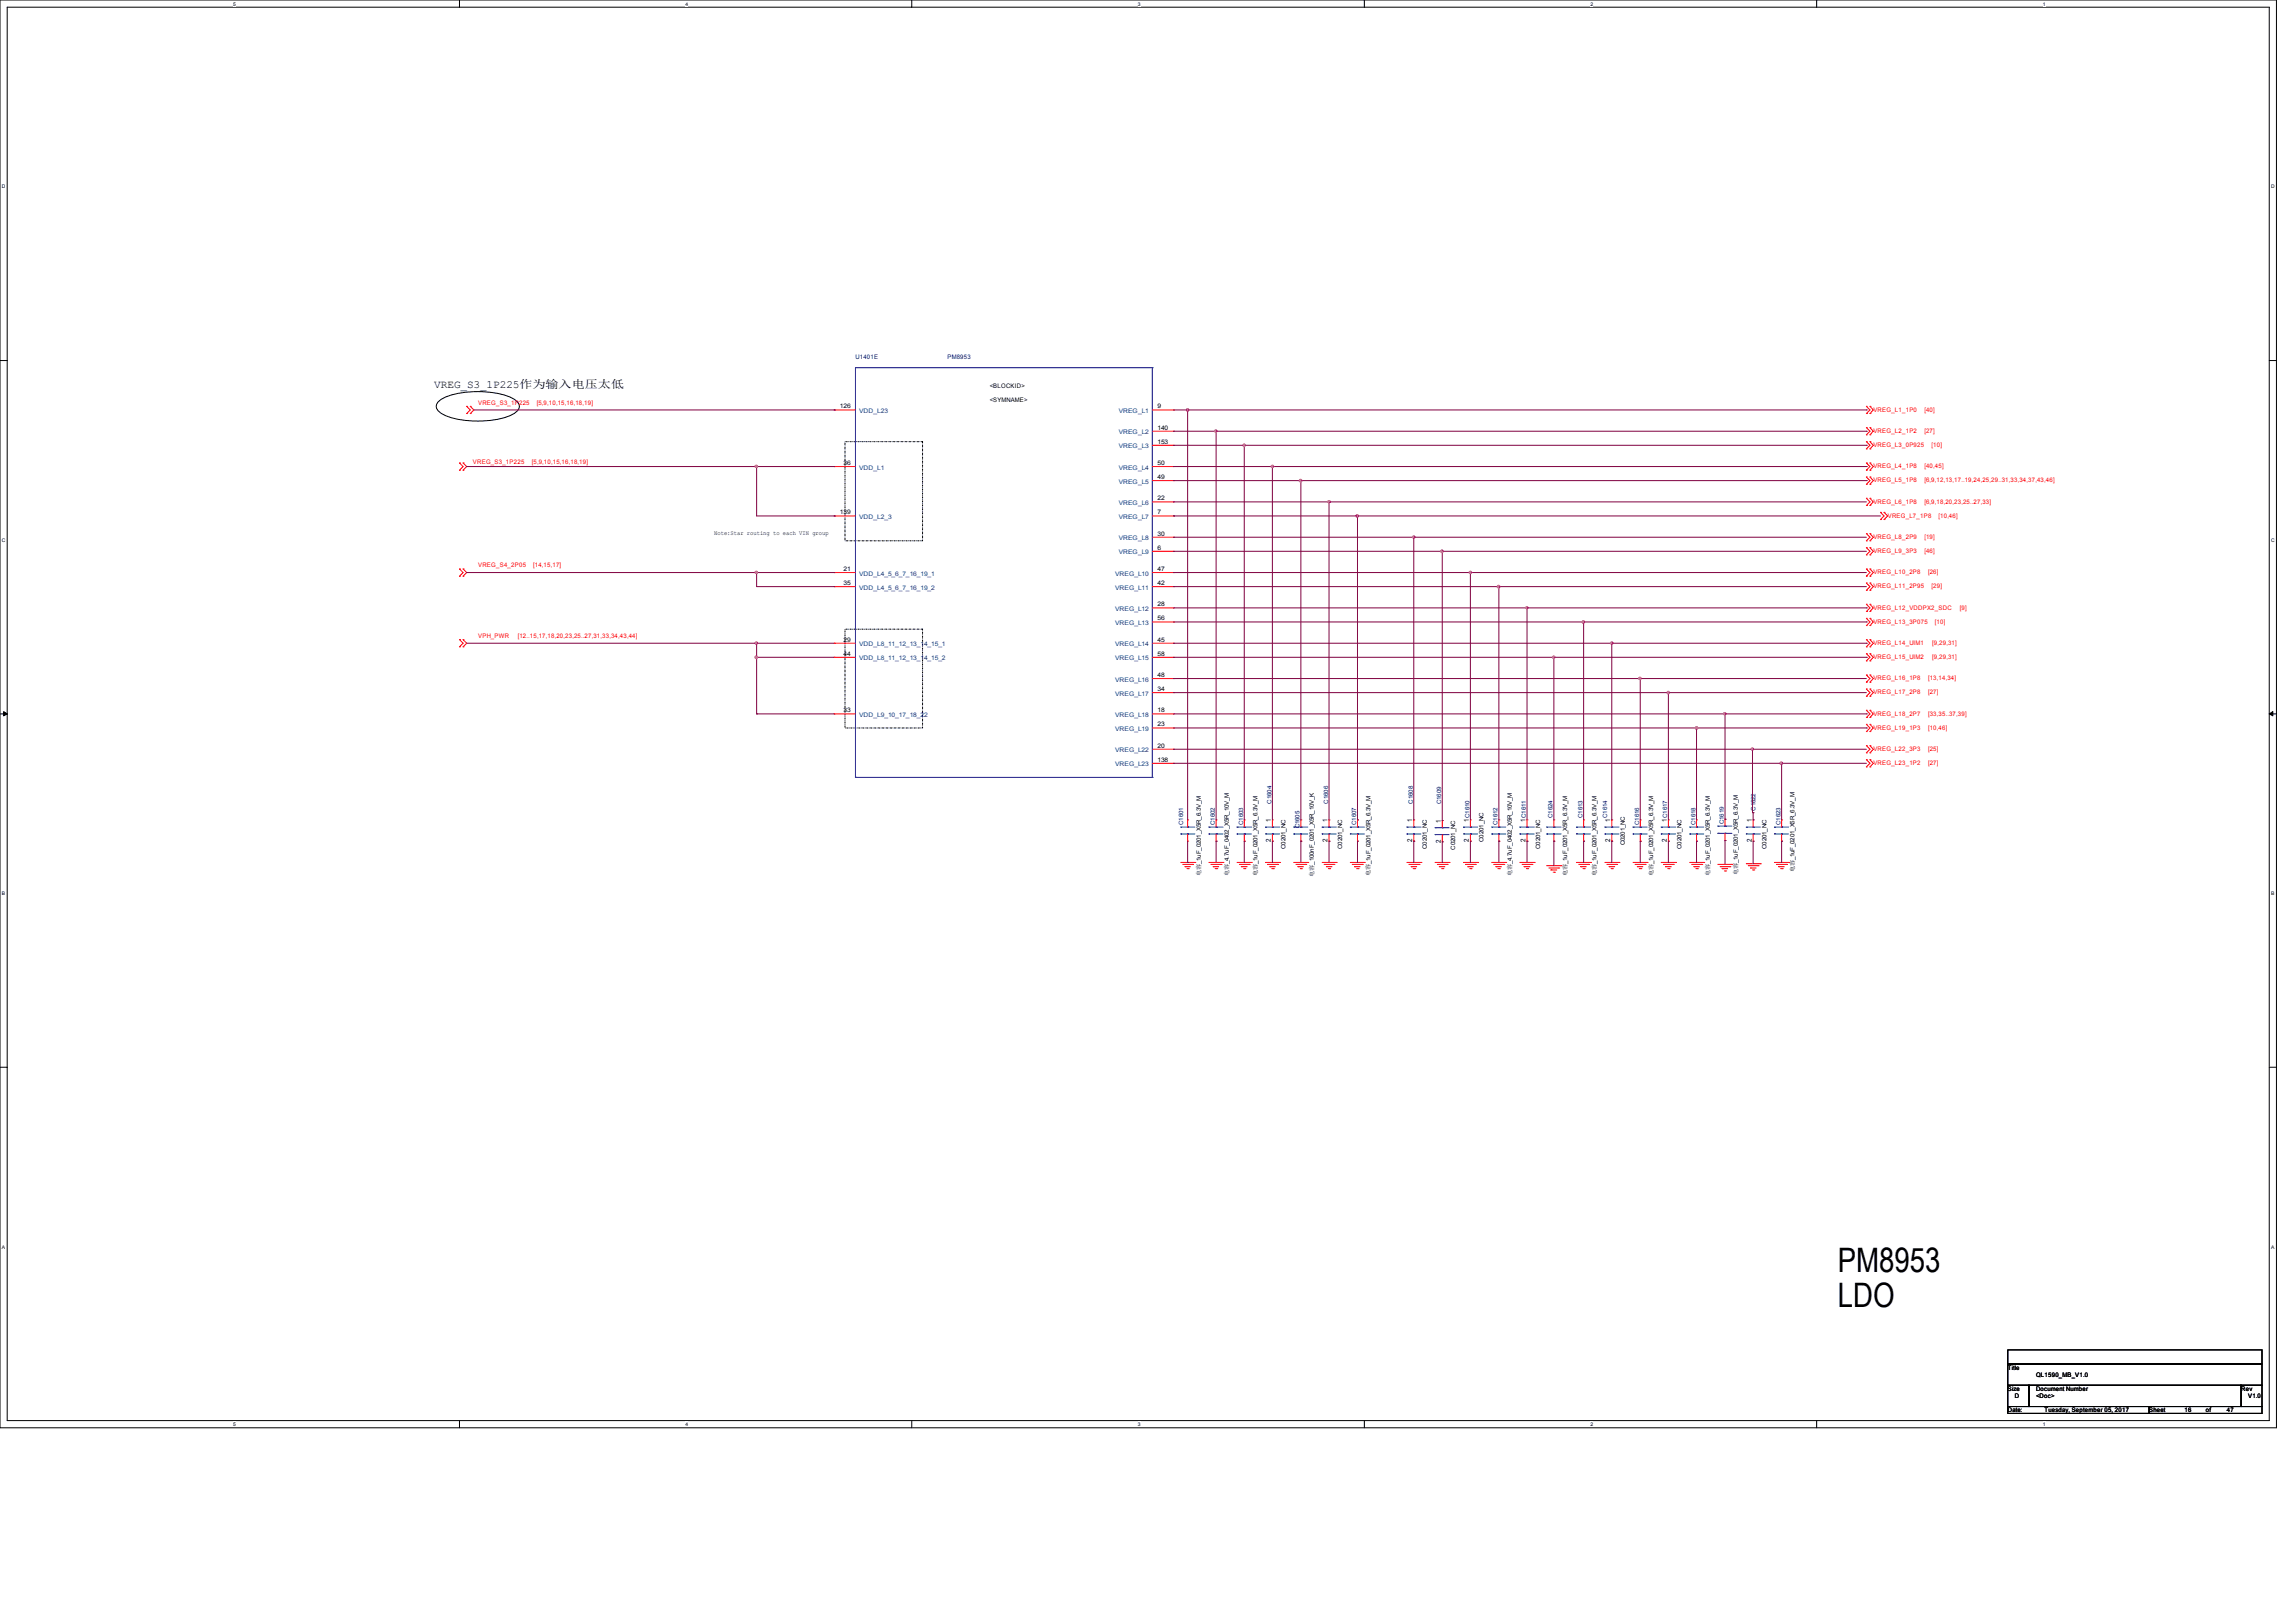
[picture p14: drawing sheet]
<svg xmlns="http://www.w3.org/2000/svg" width="297mm" height="210mm" viewBox="0 0 297 210" stroke-linecap="round" stroke-linejoin="round" font-family="sans-serif">
<defs><g id="words">
<g font-size="4.4">
<text x="237.7" y="164.6">PM8953</text>
<text x="237.7" y="169.1">LDO</text>
</g>
<text font-size="1.4" x="56.2" y="50.2">VREG_S3_1P225作为输入电压太低</text>
<g font-size=".9">
<text x="164.4" y="106.4" transform="rotate(-90 164.4 106.4)">1</text>
<text x="171.7" y="106.4" transform="rotate(-90 171.7 106.4)">1</text>
<text x="182.7" y="106.4" transform="rotate(-90 182.7 106.4)">1</text>
<text x="186.4" y="106.5" transform="rotate(-90 186.4 106.5)">1</text>
<text x="190" y="106.4" transform="rotate(-90 190 106.4)">1</text>
<text x="197.3" y="106.4" transform="rotate(-90 197.3 106.4)">1</text>
<text x="208.3" y="106.4" transform="rotate(-90 208.3 106.4)">1</text>
<text x="215.6" y="106.4" transform="rotate(-90 215.6 106.4)">1</text>
<text x="226.6" y="106.4" transform="rotate(-90 226.6 106.4)">1</text>
<text x="164.4" y="109" transform="rotate(-90 164.4 109)">2</text>
<text x="171.7" y="109" transform="rotate(-90 171.7 109)">2</text>
<text x="182.7" y="109" transform="rotate(-90 182.7 109)">2</text>
<text x="186.4" y="109.1" transform="rotate(-90 186.4 109.1)">2</text>
<text x="190" y="109" transform="rotate(-90 190 109)">2</text>
<text x="197.3" y="109" transform="rotate(-90 197.3 109)">2</text>
<text x="208.3" y="109" transform="rotate(-90 208.3 109)">2</text>
<text x="215.6" y="109" transform="rotate(-90 215.6 109)">2</text>
<text x="226.6" y="109" transform="rotate(-90 226.6 109)">2</text>
</g>
<g font-size=".8" fill="#000080">
<text x="110.7" y="46.5">U1401E</text>
<text x="122.6" y="46.5">PM8953</text>
<text x="153" y="106.7" transform="rotate(-90 153 106.7)">C1601</text>
<text x="157.2" y="106.7" transform="rotate(-90 157.2 106.7)">C1602</text>
<text x="160.8" y="106.7" transform="rotate(-90 160.8 106.7)">C1603</text>
<text x="164.5" y="104" transform="rotate(-90 164.5 104)">C1604</text>
<text x="168.1" y="107.2" transform="rotate(-90 168.1 107.2)">C1605</text>
<text x="171.8" y="104" transform="rotate(-90 171.8 104)">C1606</text>
<text x="175.4" y="106.7" transform="rotate(-90 175.4 106.7)">C1607</text>
<text x="182.8" y="104" transform="rotate(-90 182.8 104)">C1608</text>
<text x="186.4" y="104.1" transform="rotate(-90 186.4 104.1)">C1609</text>
<text x="190.1" y="105.8" transform="rotate(-90 190.1 105.8)">C1610</text>
<text x="193.7" y="106.7" transform="rotate(-90 193.7 106.7)">C1612</text>
<text x="197.4" y="105.8" transform="rotate(-90 197.4 105.8)">C1611</text>
<text x="200.8" y="105.8" transform="rotate(-90 200.8 105.8)">C1624</text>
<text x="204.7" y="105.8" transform="rotate(-90 204.7 105.8)">C1613</text>
<text x="207.9" y="105.8" transform="rotate(-90 207.9 105.8)">C1614</text>
<text x="212" y="106.7" transform="rotate(-90 212 106.7)">C1616</text>
<text x="215.7" y="105.8" transform="rotate(-90 215.7 105.8)">C1617</text>
<text x="219.3" y="106.7" transform="rotate(-90 219.3 106.7)">C1618</text>
<text x="223" y="106.6" transform="rotate(-90 223 106.6)">C1619</text>
<text x="227.1" y="104.9" transform="rotate(-90 227.1 104.9)">C1622</text>
<text x="230.3" y="106.7" transform="rotate(-90 230.3 106.7)">C1623</text>
</g>
<g font-size=".8" fill="#f00">
<text x="61.9" y="52.4">VREG_S3_1P225</text>
<text x="69.4" y="52.4">[5,9,10,15,16,18,19]</text>
<text x="242.3" y="53.3">VREG_L1_1P0</text>
<text x="248.9" y="53.3">[40]</text>
<text x="242.3" y="56">VREG_L2_1P2</text>
<text x="242.3" y="57.8">VREG_L3_0P925</text>
<text x="248.9" y="56">[27]</text>
<text x="249.9" y="57.8">[10]</text>
<text x="61.2" y="60">VREG_S3_1P225</text>
<text x="68.8" y="60">[5,9,10,15,16,18,19]</text>
<text x="242.3" y="60.6">VREG_L4_1P8</text>
<text x="242.3" y="62.4">VREG_L5_1P8</text>
<text x="242.3" y="65.2">VREG_L6_1P8</text>
<text x="248.9" y="60.6">[40,45]</text>
<text x="248.9" y="62.4">[6,9,12,13,17..19,24,25,29..31,33,34,37,43,46]</text>
<text x="248.9" y="65.2">[6,9,18,20,23,25..27,33]</text>
<text x="242.3" y="69.7">VREG_L8_2P9</text>
<text x="242.3" y="71.5">VREG_L9_3P3</text>
<text x="244.2" y="67">VREG_L7_1P8</text>
<text x="248.9" y="69.7">[19]</text>
<text x="248.9" y="71.5">[46]</text>
<text x="250.8" y="67">[10,46]</text>
<text x="61.9" y="73.4">VREG_S4_2P05</text>
<text x="69" y="73.4">[14,15,17]</text>
<text x="242.3" y="76.1">VREG_L11_2P95</text>
<text x="242.3" y="74.3">VREG_L10_2P8</text>
<text x="249.4" y="74.3">[26]</text>
<text x="249.9" y="76.1">[29]</text>
<text x="61.9" y="82.5">VPH_PWR</text>
<text x="67" y="82.5">[12..15,17,18,20,23,25..27,31,33,34,43,44]</text>
<text x="242.3" y="78.9">VREG_L12_VDDPX2_SDC</text>
<text x="242.3" y="83.4">VREG_L14_UIM1</text>
<text x="242.3" y="80.7">VREG_L13_3P075</text>
<text x="250" y="83.4">[9,29,31]</text>
<text x="250.3" y="80.7">[10]</text>
<text x="253.5" y="78.9">[9]</text>
<text x="242.3" y="89.8">VREG_L17_2P8</text>
<text x="242.3" y="88">VREG_L16_1P8</text>
<text x="242.3" y="85.3">VREG_L15_UIM2</text>
<text x="249.4" y="89.8">[27]</text>
<text x="249.4" y="88">[13,14,34]</text>
<text x="250" y="85.3">[9,29,31]</text>
<text x="242.3" y="94.4">VREG_L19_1P3</text>
<text x="242.3" y="92.6">VREG_L18_2P7</text>
<text x="249.4" y="94.4">[10,46]</text>
<text x="249.4" y="92.6">[33,35..37,39]</text>
<text x="242.3" y="99">VREG_L23_1P2</text>
<text x="242.3" y="97.2">VREG_L22_3P3</text>
<text x="249.4" y="99">[27]</text>
<text x="249.4" y="97.2">[25]</text>
</g>
<g font-size=".8">
<text x="108.6" y="52.8">126</text>
<text x="128" y="50.2">&lt;BLOCKID&gt;</text>
<text x="128" y="52">&lt;SYMNAME&gt;</text>
<text x="149.7" y="52.8">9</text>
<text x="149.7" y="57.4">153</text>
<text x="149.7" y="55.6">140</text>
<text x="109.1" y="60.2">36</text>
<text x="149.7" y="64.7">22</text>
<text x="149.7" y="62">49</text>
<text x="149.7" y="60.2">50</text>
<text x="92.4" y="69.3">Note:Star routing to each VIN group</text>
<text x="108.6" y="66.5">139</text>
<text x="149.7" y="71.1">6</text>
<text x="149.7" y="69.3">30</text>
<text x="149.7" y="66.5">7</text>
<text x="109.1" y="73.9">21</text>
<text x="109.1" y="75.7">35</text>
<text x="149.7" y="75.7">42</text>
<text x="149.7" y="73.9">47</text>
<text x="109.1" y="83">29</text>
<text x="149.7" y="83">45</text>
<text x="149.7" y="80.3">56</text>
<text x="149.7" y="78.4">28</text>
<text x="109.1" y="84.8">44</text>
<text x="149.7" y="89.4">34</text>
<text x="149.7" y="87.6">48</text>
<text x="149.7" y="84.8">58</text>
<text x="109.1" y="92.2">33</text>
<text x="149.7" y="94">23</text>
<text x="149.7" y="92.2">18</text>
<text x="149.7" y="98.6">138</text>
<text x="149.7" y="96.7">20</text>
<text x="155.3" y="113.3" transform="rotate(-90 155.3 113.3)">电容_1uF_0201_X5R_6.3V_M</text>
<text x="159" y="113.3" transform="rotate(-90 159 113.3)">电容_4.7uF_0402_X5R_10V_M</text>
<text x="162.7" y="113.3" transform="rotate(-90 162.7 113.3)">电容_1uF_0201_X5R_6.3V_M</text>
<text x="166.3" y="109.9" transform="rotate(-90 166.3 109.9)">C0201_NC</text>
<text x="169.9" y="113.4" transform="rotate(-90 169.9 113.4)">电容_100nF_0201_X5R_10V_K</text>
<text x="173.6" y="109.9" transform="rotate(-90 173.6 109.9)">C0201_NC</text>
<text x="177.3" y="113.3" transform="rotate(-90 177.3 113.3)">电容_1uF_0201_X5R_6.3V_M</text>
<text x="184.6" y="109.9" transform="rotate(-90 184.6 109.9)">C0201_NC</text>
<text x="188.2" y="109.9" transform="rotate(-90 188.2 109.9)">C0201_NC</text>
<text x="191.9" y="108.9" transform="rotate(-90 191.9 108.9)">C0201_NC</text>
<text x="195.5" y="113.3" transform="rotate(-90 195.5 113.3)">电容_4.7uF_0402_X5R_10V_M</text>
<text x="199.2" y="109.9" transform="rotate(-90 199.2 109.9)">C0201_NC</text>
<text x="202.7" y="113.3" transform="rotate(-90 202.7 113.3)">电容_1uF_0201_X5R_6.3V_M</text>
<text x="206.5" y="113.3" transform="rotate(-90 206.5 113.3)">电容_1uF_0201_X5R_6.3V_M</text>
<text x="210.2" y="109.4" transform="rotate(-90 210.2 109.4)">C0201_NC</text>
<text x="213.8" y="113.3" transform="rotate(-90 213.8 113.3)">电容_1uF_0201_X5R_6.3V_M</text>
<text x="217.5" y="109.9" transform="rotate(-90 217.5 109.9)">C0201_NC</text>
<text x="221.2" y="113.3" transform="rotate(-90 221.2 113.3)">电容_1uF_0201_X5R_6.3V_M</text>
<text x="224.8" y="113.2" transform="rotate(-90 224.8 113.2)">电容_1uF_0201_X5R_6.3V_M</text>
<text x="228.5" y="109.9" transform="rotate(-90 228.5 109.9)">C0201_NC</text>
<text x="232.1" y="112.9" transform="rotate(-90 232.1 112.9)">电容_1uF_0201_X5R_6.3V_M</text>
<text x="259.7" y="177.3">Title</text>
<text x="263.4" y="178.2">QL1590_MB_V1.0</text>
<text x="259.7" y="180">Size</text>
<text x="259.7" y="182.8">Date:</text>
<text x="260.6" y="180.9">D</text>
<text x="263.4" y="180.9">&lt;Doc&gt;</text>
<text x="263.4" y="180">Document Number</text>
<text x="264.5" y="182.8">Tuesday, September 05, 2017</text>
<text x="278" y="182.8">Sheet</text>
<text x="282.6" y="182.8">16</text>
<text x="285.3" y="182.8">of</text>
<text x="288.1" y="182.8">47</text>
<text x="289.9" y="180">Rev</text>
<text x="290.8" y="180.9">V1.0</text>
</g>
<g font-size=".8" fill="#004080">
<text x="111.1" y="53.4">VDD_L23</text>
<text x="144.7" y="53.4">VREG_L1</text>
<text x="144.7" y="58">VREG_L3</text>
<text x="144.7" y="56.2">VREG_L2</text>
<text x="111.1" y="60.7">VDD_L1</text>
<text x="144.7" y="65.3">VREG_L6</text>
<text x="144.7" y="62.6">VREG_L5</text>
<text x="144.7" y="60.7">VREG_L4</text>
<text x="111.1" y="67.1">VDD_L2_3</text>
<text x="144.7" y="71.7">VREG_L9</text>
<text x="144.7" y="69.9">VREG_L8</text>
<text x="144.7" y="67.1">VREG_L7</text>
<text x="111.1" y="74.5">VDD_L4_5_6_7_16_19_1</text>
<text x="111.1" y="76.3">VDD_L4_5_6_7_16_19_2</text>
<text x="144.2" y="76.3">VREG_L11</text>
<text x="144.2" y="74.5">VREG_L10</text>
<text x="111.1" y="83.6">VDD_L8_11_12_13_14_15_1</text>
<text x="144.2" y="83.6">VREG_L14</text>
<text x="144.2" y="80.9">VREG_L13</text>
<text x="144.2" y="79">VREG_L12</text>
<text x="111.1" y="85.4">VDD_L8_11_12_13_14_15_2</text>
<text x="144.2" y="88.2">VREG_L16</text>
<text x="144.2" y="85.4">VREG_L15</text>
<text x="111.1" y="92.8">VDD_L9_10_17_18_22</text>
<text x="144.2" y="94.6">VREG_L19</text>
<text x="144.2" y="92.8">VREG_L18</text>
<text x="144.2" y="90">VREG_L17</text>
<text x="144.2" y="99.1">VREG_L23</text>
<text x="144.2" y="97.3">VREG_L22</text>
</g>
<g font-size=".6">
<text x="30.2" y=".7">5</text>
<text x="88.7" y=".7">4</text>
<text x="147.2" y=".7">3</text>
<text x="205.7" y=".7">2</text>
<text x="264.2" y=".7">1</text>
<text x=".3" y="24.4">D</text>
<text x="293.8" y="24.4">D</text>
<text x=".3" y="70.1">C</text>
<text x="293.8" y="70.1">C</text>
<text x=".3" y="115.8">B</text>
<text x="293.8" y="115.8">B</text>
<text x=".3" y="161.5">A</text>
<text x="293.8" y="161.5">A</text>
<text x="30.2" y="184.5">5</text>
<text x="88.7" y="184.5">4</text>
<text x="147.2" y="184.5">3</text>
<text x="205.7" y="184.5">2</text>
<text x="264.2" y="184.5">1</text>
</g>
</g></defs>
<path d="M0 0h294.5v184.7h-294.5zM.9 .9h292.6v182.9h-292.6z" fill="none" stroke="#000" stroke-width=".13"/>
<g fill="#fff">
<path d="M30.2 .1h.3v.7h-.3z"/>
<path d="M30.2 183.9h.3v.8h-.3z"/>
</g>
<path d="M59.4 0v.9M59.4 183.8v.9" fill="none" stroke="#000" stroke-width=".13"/>
<g fill="#fff">
<path d="M88.7 .1h.3v.7h-.3z"/>
<path d="M88.7 183.9h.3v.8h-.3z"/>
</g>
<path d="M117.9 0v.9M117.9 183.8v.9" fill="none" stroke="#000" stroke-width=".13"/>
<g fill="#fff">
<path d="M147.2 .1h.3v.7h-.3z"/>
<path d="M147.2 183.9h.3v.8h-.3z"/>
</g>
<path d="M176.5 0v.9M176.5 183.8v.9" fill="none" stroke="#000" stroke-width=".13"/>
<g fill="#fff">
<path d="M205.7 .1h.4v.7h-.4z"/>
<path d="M205.7 183.9h.4v.8h-.4z"/>
</g>
<path d="M235 0v.9M235 183.8v.9" fill="none" stroke="#000" stroke-width=".13"/>
<g fill="#fff">
<path d="M264.2 .1h.4v.7h-.4z"/>
<path d="M264.2 183.9h.4v.8h-.4z"/>
<path d="M.3 23.8h.4v.7h-.4z"/>
<path d="M293.8 23.8h.5v.7h-.5z"/>
<path d="M.3 69.5h.4v.7h-.4z"/>
<path d="M293.8 69.5h.5v.7h-.5z"/>
</g>
<path d="M0 46.7h.9M293.5 46.7h1" fill="none" stroke="#000" stroke-width=".13"/>
<g fill="#fff">
<path d="M.3 115.2h.4v.8h-.4z"/>
<path d="M293.8 115.2h.4v.8h-.4z"/>
</g>
<path d="M0 92.4h.9M293.5 92.4h1" fill="none" stroke="#000" stroke-width=".13"/>
<path d="M.5 92.1l.4 .3-.4 .2zM293.5 92.4l.5-.3v.5z" fill="#000" stroke="#000" stroke-width=".13"/>
<g fill="#fff">
<path d="M.3 161h.3v.7h-.3z"/>
<path d="M293.8 161h.4v.7h-.4z"/>
</g>
<path d="M56.9 51.8a8.6 8.6 0 0 1 4.9-1.1 8.6 8.6 0 0 1 5 1.1 .86 .86 0 0 1 0 1.5 8.6 8.6 0 0 1-5 1.2 8.6 8.6 0 0 1-4.9-1.2 .86 .86 0 0 1 0-1.5zM0 138.1h.9M293.5 138.1h1M259.7 179.2h2.8v2.8h-2.8zM259.7 174.7h32.9v1.8h-32.9zM259.7 176.5h32.9v2.7h-32.9zM262.5 179.2h27.4v2.8h-27.4zM289.9 179.2h2.7v2.8h-2.7zM259.7 182h18.3v.9h-18.3zM278 182h14.6v.9h-14.6z" fill="none" stroke="#000" stroke-width=".13"/>
<path d="M109.3 57.2h10v12.8h-10zM109.3 81.4h10v12.8h-10z" fill="none" stroke="#000" stroke-width=".13" stroke-dasharray=".2 .2 0 .2"/>
<g fill="none" stroke="#f00" stroke-width=".13">
<path d="M59.4 59.9h.1M59.4 59.9l.5 .5-.5 .4M59.9 59.9l.5 .5-.5 .4M59.9 59.9h.1M60.4 52.6h.1M60.4 53.5h.1M60.4 52.6l.4 .4-.4 .5M60.8 52.6l.5 .4-.5 .5M60.8 53.5h.1M60.8 52.6h.1M107.9 53h2.8M107.9 53h.1"/>
<path d="M149.1 57.6h2.7M149.1 55.8h2.7M149.1 53h2.7M151.8 57.6h.1M151.8 55.8h.1M151.8 53h.1M241.4 53.5h.1M241.4 52.6h.1M241.4 56.3h.1M241.4 55.3h.1M241.4 58.1h.1M241.4 57.2h.1"/>
<path d="M241.4 59.9h.1M241.4 52.6l.5 .4-.5 .5M241.4 55.3l.5 .5-.5 .5M241.4 57.2l.5 .4-.5 .5M241.4 59.9l.5 .5-.5 .4M241.9 53.5h.1M241.9 52.6h.1M241.9 56.3h.1M241.9 55.3h.1M241.9 58.1h.1M241.9 57.2h.1M241.9 59.9h.1"/>
<path d="M241.9 52.6l.4 .4-.4 .5M241.9 55.3l.4 .5-.4 .5M241.9 57.2l.4 .4-.4 .5M241.9 59.9l.4 .5-.4 .4M59.4 60.8h.1M59.4 73.6h.1M59.4 74.5h.1M59.4 73.6l.5 .5-.5 .4M59.9 73.6l.5 .5-.5 .4M59.9 60.8h.1M59.9 74.5h.1M59.9 73.6h.1"/>
<path d="M107.9 75.9h2.8M107.9 74.1h2.8M107.9 66.8h2.8M107.9 60.4h2.8M107.9 66.8h.1M107.9 60.4h.1M107.9 74.1h.1M107.9 75.9h.1M149.1 78.7h2.7M149.1 75.9h2.7M149.1 74.1h2.7M149.1 71.3h2.7"/>
<path d="M149.1 69.5h2.7M149.1 66.8h2.7M149.1 64.9h2.7M149.1 62.2h2.7M149.1 60.4h2.7M151.8 78.7h.1M151.8 75.9h.1M151.8 74.1h.1M151.8 71.3h.1M151.8 69.5h.1M151.8 66.8h.1M151.8 64.9h.1"/>
<path d="M151.8 62.2h.1M151.8 60.4h.1M241.4 60.8h.1M241.4 62.7h.1M241.4 61.7h.1M241.4 65.4h.1M241.4 64.5h.1M241.4 70h.1M241.4 69h.1M241.4 76.4h.1M241.4 75.4h.1M241.4 74.5h.1"/>
<path d="M241.4 73.6h.1M241.4 71.8h.1M241.4 70.9h.1M241.4 79.1h.1M241.4 78.2h.1M241.4 61.7l.5 .5-.5 .5M241.4 64.5l.5 .4-.5 .5M241.4 69l.5 .5-.5 .5M241.4 75.4l.5 .5-.5 .5M241.4 73.6l.5 .5-.5 .4M241.4 70.9l.5 .4-.5 .5M241.4 78.2l.5 .5-.5 .4"/>
<path d="M241.9 60.8h.1M241.9 62.7h.1M241.9 61.7h.1M241.9 65.4h.1M241.9 64.5h.1M241.9 70h.1M241.9 69h.1M241.9 76.4h.1M241.9 75.4h.1M241.9 74.5h.1M241.9 73.6h.1M241.9 71.8h.1"/>
<path d="M241.9 70.9h.1M241.9 79.1h.1M241.9 78.2h.1M241.9 61.7l.4 .5-.4 .5M241.9 64.5l.4 .4-.4 .5M241.9 69l.4 .5-.4 .5M241.9 75.4l.4 .5-.4 .5M241.9 73.6l.4 .5-.4 .4M241.9 70.9l.4 .4-.4 .5M241.9 78.2l.4 .5-.4 .4M243.2 67.2h.1M243.2 66.3h.1"/>
<path d="M243.2 66.3l.5 .5-.5 .4M243.7 67.2h.1M243.7 66.3h.1M243.7 66.3l.5 .5-.5 .4M59.4 82.8h.1M59.4 83.7h.1M59.4 82.8l.5 .4-.5 .5M59.9 82.8l.5 .4-.5 .5M59.9 83.7h.1M59.9 82.8h.1M107.9 92.4h2.8M107.9 85h2.8"/>
<path d="M107.9 83.2h2.8M107.9 92.4h.1M107.9 83.2h.1M107.9 85h.1M149.1 98.8h2.7M149.1 96.9h2.7M149.1 94.2h2.7M149.1 92.4h2.7M149.1 89.6h2.7M149.1 87.8h2.7M149.1 85h2.7M149.1 83.2h2.7"/>
<path d="M149.1 80.5h2.7M151.8 98.8h.1M151.8 96.9h.1M151.8 94.2h.1M151.8 92.4h.1M151.8 89.6h.1M151.8 87.8h.1M151.8 85h.1M151.8 83.2h.1M151.8 80.5h.1M241.4 83.7h.1M241.4 82.8h.1"/>
<path d="M241.4 80.9h.1M241.4 80h.1M241.4 90.1h.1M241.4 89.2h.1M241.4 94.7h.1M241.4 93.7h.1M241.4 92.8h.1M241.4 91.9h.1M241.4 99.2h.1M241.4 98.3h.1M241.4 97.4h.1M241.4 96.5h.1"/>
<path d="M241.4 88.3h.1M241.4 87.3h.1M241.4 85.5h.1M241.4 84.6h.1M241.4 82.8l.5 .4-.5 .5M241.4 80l.5 .5-.5 .4M241.4 89.2l.5 .4-.5 .5M241.4 93.7l.5 .5-.5 .5M241.4 91.9l.5 .5-.5 .4M241.4 98.3l.5 .5-.5 .4M241.4 96.5l.5 .4-.5 .5M241.4 87.3l.5 .5-.5 .5"/>
<path d="M241.4 84.6l.5 .4-.5 .5M241.9 83.7h.1M241.9 82.8h.1M241.9 80.9h.1M241.9 80h.1M241.9 90.1h.1M241.9 89.2h.1M241.9 94.7h.1M241.9 93.7h.1M241.9 92.8h.1M241.9 91.9h.1M241.9 99.2h.1"/>
<path d="M241.9 98.3h.1M241.9 97.4h.1M241.9 96.5h.1M241.9 88.3h.1M241.9 87.3h.1M241.9 85.5h.1M241.9 84.6h.1M241.9 82.8l.4 .4-.4 .5M241.9 80l.4 .5-.4 .4M241.9 89.2l.4 .4-.4 .5M241.9 93.7l.4 .5-.4 .5M241.9 91.9l.4 .5-.4 .4"/>
<path d="M241.9 98.3l.4 .5-.4 .4M241.9 96.5l.4 .4-.4 .5M241.9 87.3l.4 .5-.4 .5M241.9 84.6l.4 .4-.4 .5M152.7 111.6h1.9M153 111.8h1.3M153.3 112.1h.1M153.3 112.1h.7M153.5 112.4h.2M153.6 106.1h.1M153.6 108.8h.1M153.6 106.1v.9"/>
<path d="M153.6 107.9v.9M153.7 112.4h.1M154.3 111.8h.1M154.6 111.6h.1M156.4 111.6h1.8M156.6 111.8h1.3M156.9 112.1h.1M156.9 112.1h.7M157.2 112.4h.2M157.3 106.1h.1M157.3 108.8h.1M157.3 106.1v.9"/>
<path d="M157.3 107.9v.9M157.4 112.4h.1M157.9 111.8h.1M158.2 111.6h.1M160 111.6h1.9M160.3 111.8h1.3M160.6 112.1h.7M160.6 112.1h.1M160.9 112.4h.1M161 106.1h.1M161 108.8h.1M161 106.1v.9"/>
<path d="M161 107.9v.9M161 112.4h.1M161.6 111.8h.1M161.9 111.6h.1M163.7 111.6h1.8M164 111.8h1.3M164.3 112.1h.1M164.3 112.1h.7M164.5 112.4h.2M164.6 106.1h.1M164.6 108.8h.1M164.6 106.1v.9"/>
<path d="M164.6 107.9v.9M164.7 112.4h.1M165.3 111.8h.1M165.5 111.6h.1M167.3 111.6h1.9M167.6 111.8h1.3M167.9 112.1h.1M167.9 112.1h.7M168.2 112.4h.2M168.3 106.1h.1M168.3 108.8h.1M168.3 106.1v.9"/>
<path d="M168.3 107.9v.9M168.4 112.4h.1M168.9 111.8h.1M169.2 111.6h.1M171 111.6h1.8M171.3 111.8h1.3M171.6 112.1h.1M171.6 112.1h.7M171.8 112.4h.2M171.9 106.1h.1M171.9 108.8h.1M171.9 106.1v.9"/>
<path d="M171.9 107.9v.9M172 112.4h.1M172.6 111.8h.1M172.8 111.6h.1M174.7 111.6h1.8M174.9 111.8h1.3M175.2 112.1h.1M175.2 112.1h.7M175.5 112.4h.2M175.6 106.1h.1M175.6 108.8h.1M175.6 106.1v.9"/>
<path d="M175.6 107.9v.9M175.7 112.4h.1M176.2 111.8h.1M176.5 111.6h.1M182 111.6h1.8M182.2 111.8h1.4M182.5 112.1h.8M182.5 112.1h.1M182.8 112.4h.2M182.9 106.1h.1M182.9 108.8h.1M182.9 106.1v.9"/>
<path d="M182.9 107.9v.9M183 112.4h.1M183.6 111.8h.1M183.8 111.6h.1M185.6 111.6h1.9M185.9 111.8h1.3M186.2 112.1h.7M186.2 112.1h.1M186.5 112.4h.1M186.6 106.2h.1M186.6 108.9h.1M186.6 106.2v.9"/>
<path d="M186.6 108v.9M186.6 112.4h.1M187.2 111.8h.1M187.5 111.6h.1M189.3 111.6h1.8M189.6 111.8h1.2M189.9 112.1h.7M189.9 112.1h.1M190.1 112.4h.2M190.2 106.1h.1M190.2 108.8h.1M190.2 106.1v.9"/>
<path d="M190.2 107.9v.9M190.3 112.4h.1M190.8 111.8h.1M191.1 111.6h.1M193 111.6h1.8M193.2 111.8h1.3M193.5 112.1h.1M193.5 112.1h.7M193.8 112.4h.2M193.9 106.1h.1M193.9 108.8h.1M193.9 106.1v.9"/>
<path d="M193.9 107.9v.9M194 112.4h.1M194.5 111.8h.1M194.8 111.6h.1M196.6 111.6h1.9M196.9 111.8h1.3M197.1 112.1h.1M197.1 112.1h.8M197.4 112.4h.2M197.5 106.1h.1M197.5 108.8h.1M197.5 106.1v.9"/>
<path d="M197.5 107.9v.9M197.6 112.4h.1M198.2 111.8h.1M198.5 111.6h.1M200.1 112h1.8M200.4 112.3h1.2M200.6 112.6h.8M200.6 112.6h.1M200.9 112.9h.2M201 106.1h.1M201 108.8h.1M201 106.1v.9"/>
<path d="M201 107.9v.9M201.1 112.9h.1M201.6 112.3h.1M201.9 112h.1M203.9 111.6h1.8M204.2 111.8h1.3M204.5 112.1h.1M204.5 112.1h.7M204.8 112.4h.1M204.9 106.1h.1M204.9 108.8h.1M204.9 106.1v.9"/>
<path d="M204.9 107.9v.9M204.9 112.4h.1M205.5 111.8h.1M205.7 111.6h.1M207.6 111.6h1.8M207.9 111.8h1.2M208.2 112.1h.1M208.2 112.1h.7M208.4 112.4h.2M208.5 106.1h.1M208.5 108.8h.1M208.5 106.1v.9"/>
<path d="M208.5 107.9v.9M208.6 112.4h.1M209.1 111.8h.1M209.4 111.6h.1M211.2 111.6h1.9M211.5 111.8h1.3M211.8 112.1h.7M211.8 112.1h.1M212 112.4h.3M212.2 106.1h.1M212.2 108.8h.1M212.2 106.1v.9"/>
<path d="M212.2 107.9v.9M212.3 112.4h.1M212.8 111.8h.1M213.1 111.6h.1M214.9 111.6h1.8M215.2 111.8h1.3M215.4 112.1h.8M215.4 112.1h.1M215.7 112.4h.2M215.8 106.1h.1M215.8 108.8h.1M215.8 106.1v.9"/>
<path d="M215.8 107.9v.9M215.9 112.4h.1M216.5 111.8h.1M216.7 111.6h.1M218.6 111.6h1.8M218.8 111.8h1.3M219.1 112.1h.7M219.1 112.1h.1M219.4 112.4h.2M219.5 106.1h.1M219.5 108.8h.1M219.5 106.1v.9"/>
<path d="M219.5 107.9v.9M219.6 112.4h.1M220.1 111.8h.1M220.4 111.6h.1M222.2 111.8h1.8M222.5 112.1h1.3M222.8 112.4h.7M222.8 112.4h.1M223.1 112.7h.1M223.1 106h.1M223.1 108.8h.1M223.1 106v.9"/>
<path d="M223.1 107.8v1M223.2 112.7h.1M223.8 112.1h.1M224 111.8h.1M225.9 111.8h1.8M226.1 112h1.3M226.4 112.3h.8M226.4 112.3h.1M226.7 112.6h.2M226.8 106.1h.1M226.8 108.8h.1M226.8 106.1v.9"/>
<path d="M226.8 107.9v.9M226.9 112.6h.1M227.4 112h.1M227.7 111.8h.1M229.5 111.6h1.9M229.8 111.8h1.3M230.1 112.1h.7M230.1 112.1h.1M230.3 112.4h.2M230.5 106.1h.1M230.5 108.8h.1M230.5 106.1v.9"/>
<path d="M230.5 107.9v.9M230.5 112.4h.1M231.1 111.8h.1M231.4 111.6h.1"/>
</g>
<g fill="none" stroke="#00f" stroke-width=".13">
<path d="M149.1 47.6h.1M149.1 47.6v53M149.1 47.6h-38.4v53M110.7 100.6h38.4M110.7 100.6h.1M149.1 100.6h.1M152.7 107h.1M152.7 107.9h.1M152.7 107h1.9M152.7 107.9h1.9M153.6 107h.1M153.6 107.9h.1"/>
<path d="M156.4 107h.1M156.4 107.9h.1M156.4 107h1.8M156.4 107.9h1.8M157.3 107h.1M157.3 107.9h.1M160 107h.1M160 107.9h.1M160 107h1.9M160 107.9h1.9M161 107h.1M161 107.9h.1"/>
<path d="M163.7 107h.1M163.7 107.9h.1M163.7 107h1.8M163.7 107.9h1.8M164.6 107h.1M164.6 107.9h.1M167.3 107h.1M167.3 107.9h.1M167.3 107h1.9M167.3 107.9h1.9M168.3 107h.1M168.3 107.9h.1"/>
<path d="M171 107h.1M171 107.9h.1M171 107h1.8M171 107.9h1.8M171.9 107h.1M171.9 107.9h.1M174.7 107h.1M174.7 107.9h.1M174.7 107h1.8M174.7 107.9h1.8M175.6 107h.1M175.6 107.9h.1"/>
<path d="M182 107h1.8M182 107.9h1.8M182 107h.1M182 107.9h.1M182.9 107h.1M182.9 107.9h.1M185.6 107.1h1.9M185.6 108h1.9M185.6 107.1h.1M185.6 108h.1M186.6 107.1h.1M186.6 108h.1"/>
<path d="M189.3 107h1.8M189.3 107.9h1.8M189.3 107h.1M189.3 107.9h.1M190.2 107h.1M190.2 107.9h.1M193 107h.1M193 107.9h.1M193 107h1.8M193 107.9h1.8M193.9 107h.1M193.9 107.9h.1"/>
<path d="M196.6 107h.1M196.6 107.9h.1M196.6 107h1.9M196.6 107.9h1.9M197.5 107h.1M197.5 107.9h.1M200.1 107h1.8M200.1 107.9h1.8M200.1 107h.1M200.1 107.9h.1M201 107h.1M201 107.9h.1"/>
<path d="M203.9 107h.1M203.9 107.9h.1M203.9 107h1.8M203.9 107.9h1.8M204.9 107h.1M204.9 107.9h.1M207.6 107h.1M207.6 107.9h.1M207.6 107h1.8M207.6 107.9h1.8M208.5 107h.1M208.5 107.9h.1"/>
<path d="M211.2 107h1.9M211.2 107.9h1.9M211.2 107h.1M211.2 107.9h.1M212.2 107h.1M212.2 107.9h.1M214.9 107h1.8M214.9 107.9h1.8M214.9 107h.1M214.9 107.9h.1M215.8 107h.1M215.8 107.9h.1"/>
<path d="M218.6 107h1.8M218.6 107.9h1.8M218.6 107h.1M218.6 107.9h.1M219.5 107h.1M219.5 107.9h.1M222.2 106.9h1.8M222.2 107.8h1.8M222.2 106.9h.1M222.2 107.8h.1M223.1 106.9h.1M223.1 107.8h.1"/>
<path d="M225.9 107h1.8M225.9 107.9h1.8M225.9 107h.1M225.9 107.9h.1M226.8 107h.1M226.8 107.9h.1M229.5 107h1.9M229.5 107.9h1.9M229.5 107h.1M229.5 107.9h.1M230.5 107h.1M230.5 107.9h.1"/>
</g>
<g fill="none" stroke="#800040" stroke-width=".13">
<path d="M61.3 53h46.6M107.9 53h.1M151.8 57.6h89.6M151.8 53h89.6M151.8 55.8h89.6M153.6 53h.1M153.6 53v53.1M157.3 55.8h.1M157.3 55.8v50.3M161 57.6h.1M161 57.6v48.5M241.4 53h.1"/>
<path d="M241.4 55.8h.1M241.4 57.6h.1M60.4 60.4h47.5M60.4 74.1h47.5M97.9 60.4h.1M97.9 74.1h.1M97.9 74.1v1.8h10M97.9 60.4v6.4h10M107.9 66.8h.1M107.9 75.9h.1M107.9 60.4h.1M107.9 74.1h.1"/>
<path d="M151.8 66.8h.1M151.8 62.2h89.6M151.8 71.3h89.6M151.8 75.9h89.6M151.8 60.4h89.6M151.8 74.1h89.6M151.8 64.9h89.6M151.8 69.5h89.6M151.8 78.7h89.6M151.8 66.8h91.4M164.6 60.4h.1M164.6 60.4v45.7"/>
<path d="M168.3 62.2h.1M168.3 62.2v43.9M171.9 64.9h.1M171.9 64.9v41.2M175.6 66.8h.1M175.6 66.8v39.3M182.9 69.5h.1M182.9 69.5v36.6M186.6 71.3h.1M186.6 71.3v34.9M190.2 74.1h.1M190.2 74.1v32"/>
<path d="M193.9 75.9h.1M193.9 75.9v30.2M197.5 78.7h.1M197.5 78.7v27.4M241.4 60.4h.1M241.4 62.2h.1M241.4 78.7h.1M60.4 83.2h47.5M97.9 83.2h.1M97.9 85h.1M97.9 92.4h.1M97.9 83.2v9.2"/>
<path d="M97.9 85h10M97.9 92.4h10M151.8 89.6h89.6M151.8 85h89.6M151.8 94.2h89.6M151.8 98.8h89.6M151.8 83.2h89.6M151.8 92.4h89.6M151.8 87.8h89.6M151.8 96.9h89.6M151.8 80.5h89.6M201 85h.1"/>
<path d="M201 85v21.1M204.9 80.5h.1M204.9 80.5v25.6M208.5 83.2h.1M208.5 83.2v22.9M212.2 87.8h.1M212.2 87.8v18.3M215.8 89.6h.1M215.8 89.6v16.5M219.5 94.2h.1M219.5 94.2v11.9M223.1 92.4h.1"/>
<path d="M223.1 92.4v13.6M226.7 96.9h.1M226.7 96.9v8.3h.1M230.5 98.8h.1M230.5 98.8v7.3M241.4 94.2h.1M241.4 80.5h.1M241.4 83.2h.1M241.4 92.4h.1M241.4 85h.1M153.6 111.6h.1M153.6 108.8v2.8"/>
<path d="M157.3 108.8h.1M157.3 108.8v2.8M161 108.8h.1M161 108.8v2.8M164.6 108.8h.1M164.6 108.8v2.8M168.3 108.8h.1M168.3 108.8v2.8M171.9 108.8h.1M171.9 108.8v2.8M175.6 108.8h.1M175.6 106.1h.1"/>
<path d="M175.6 108.8v2.8M182.9 108.8h.1M182.9 108.8v2.8M186.6 108.9h.1M186.6 106.2h.1M186.6 108.9v2.7M190.2 108.8h.1M190.2 108.8v2.8M193.9 108.8h.1M193.9 108.8v2.8M197.5 108.8h.1M197.5 108.8v2.8"/>
<path d="M201 108.8h.1M201 108.8v3.2M204.9 108.8h.1M204.9 108.8v2.8M208.5 108.8h.1M208.5 108.8v2.8M212.2 108.8h.1M212.2 108.8v2.8M215.8 108.8h.1M215.8 108.8v2.8M219.5 108.8h.1M219.5 108.8v2.8"/>
<path d="M223.1 106h.1M223.1 108.8h.1M223.1 108.8v3M226.8 108.8h.1M226.8 105.2h.1M226.8 106.1h.1M226.8 105.2v.9M226.8 108.8v3M230.5 108.8h.1M230.5 108.8v2.8"/>
</g>
<g fill="#f0f" stroke="#f0f" stroke-width=".13">
<path d="M97.7 60.2h.3v.3h-.3z" fill-rule="evenodd"/>
<path d="M97.7 74h.3v.2h-.3z" fill-rule="evenodd"/>
<path d="M97.7 83.1h.3v.2h-.3z" fill-rule="evenodd"/>
<path d="M157.1 55.7h.3v.2h-.3z" fill-rule="evenodd"/>
<path d="M164.5 60.2h.2v.3h-.2z" fill-rule="evenodd"/>
<path d="M182.8 69.4h.2v.2h-.2z" fill-rule="evenodd"/>
<path d="M190.1 74h.2v.2h-.2z" fill-rule="evenodd"/>
<path d="M212 87.7h.3v.2h-.3z" fill-rule="evenodd"/>
<path d="M171.8 64.8h.2v.2h-.2z" fill-rule="evenodd"/>
<path d="M208.4 83.1h.2v.2h-.2z" fill-rule="evenodd"/>
<path d="M223 92.2h.2v.3h-.2z" fill-rule="evenodd"/>
<path d="M97.7 60.2h.3v.3h-.3z" fill-rule="evenodd"/>
<path d="M97.7 74h.3v.2h-.3z" fill-rule="evenodd"/>
<path d="M97.7 83.1h.3v.2h-.3z" fill-rule="evenodd"/>
<path d="M157.1 55.7h.3v.2h-.3z" fill-rule="evenodd"/>
<path d="M164.5 60.2h.2v.3h-.2z" fill-rule="evenodd"/>
<path d="M182.8 69.4h.2v.2h-.2z" fill-rule="evenodd"/>
<path d="M190.1 74h.2v.2h-.2z" fill-rule="evenodd"/>
<path d="M212 87.7h.3v.2h-.3z" fill-rule="evenodd"/>
<path d="M171.8 64.8h.2v.2h-.2z" fill-rule="evenodd"/>
<path d="M208.4 83.1h.2v.2h-.2z" fill-rule="evenodd"/>
<path d="M223 92.2h.2v.3h-.2z" fill-rule="evenodd"/>
<circle cx="230.4" cy="98.8" r=".17"/>
<circle cx="153.6" cy="53" r=".17"/>
<circle cx="97.8" cy="85" r=".17"/>
<circle cx="226.7" cy="96.9" r=".15"/>
<circle cx="160.9" cy="57.6" r=".16"/>
<circle cx="168.2" cy="62.2" r=".17"/>
<circle cx="175.6" cy="66.8" r=".17"/>
<circle cx="186.5" cy="71.3" r=".17"/>
<circle cx="193.8" cy="75.9" r=".17"/>
<circle cx="215.8" cy="89.6" r=".16"/>
<circle cx="219.5" cy="94.2" r=".17"/>
<circle cx="197.5" cy="78.6" r=".15"/>
<circle cx="204.8" cy="80.5" r=".17"/>
<circle cx="201" cy="85" r=".16"/>
</g>
<use href="#words"/>
</svg>
